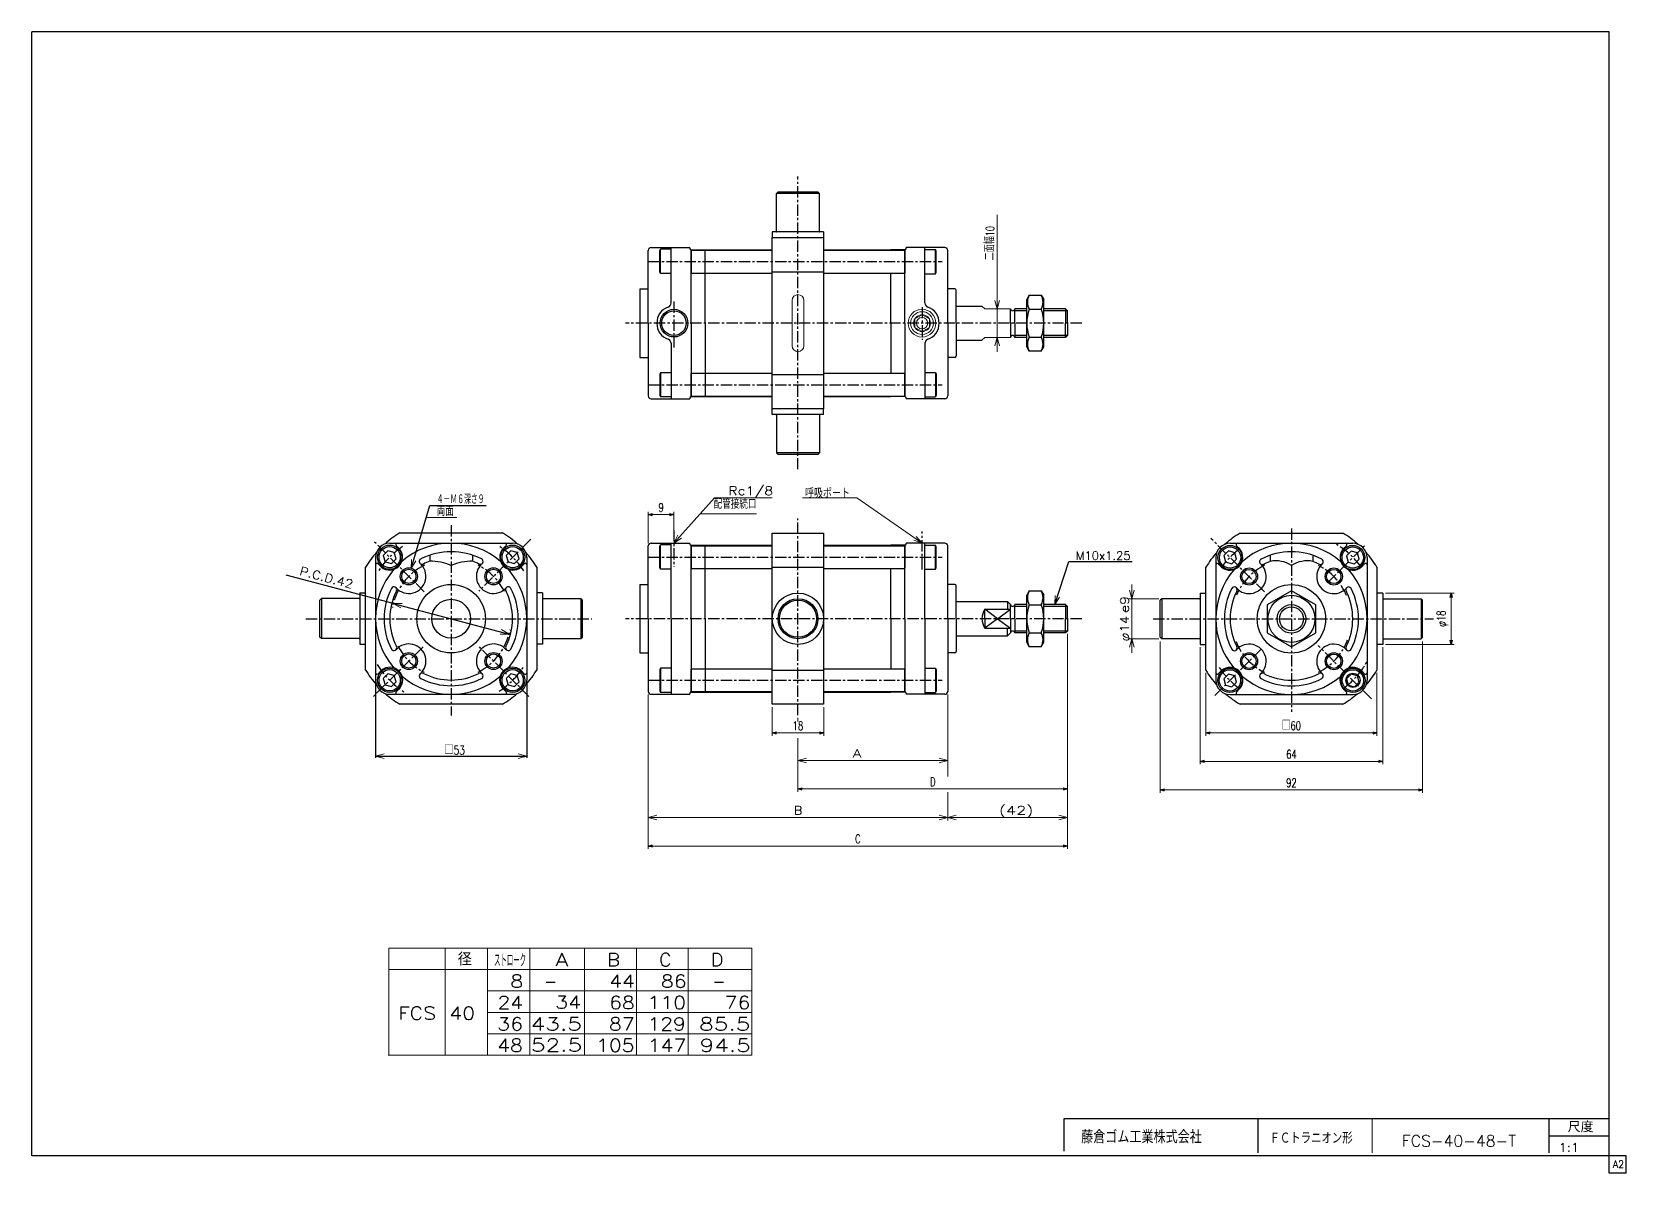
# Model space of a CAD drawing. Header units: millimetres. Extents: x -280 to 280, y -200 to 200.
import ezdxf
from ezdxf.enums import TextEntityAlignment as Align

# ---------------------------------------------------------------- set-up
doc = ezdxf.new("R2010")
doc.units = ezdxf.units.MM
doc.header["$LTSCALE"] = 0.125
doc.linetypes.add('CENTER', pattern=[50.8, 31.75, -6.35, 6.35, -6.35])
for name, color, linetype in [('Layer0001', 7, 'Continuous'), ('Layer0016', 7, 'Continuous'), ('ZUWAKU', 7, 'Continuous')]:
    doc.layers.add(name, color=color, linetype=linetype)
doc.styles.add('dcStyle0', font='txt.shx', dxfattribs={"width": 0.714286, "bigfont": 'bigfont'})
doc.dimstyles.new('DaDimRotatedStyle', dxfattribs={"dimtxt": 3, "dimasz": 1.500001, "dimexe": 1, "dimexo": 0.5, "dimgap": 1, "dimtad": 3, "dimdsep": 46, "dimtxsty": 'dcStyle0', "dimblk1": 'OPEN30', "dimblk2": 'OPEN30', "dimsah": 1, "dimcen": 0.09, "dimclrd": 4, "dimclre": 4, "dimclrt": 4, "dimadec": 0, "dimazin": 2, "dimtfac": 1, "dimtdec": 4, "dimtmove": 0, "dimatfit": 0, "dimfxl": 1, "dimarcsym": 0})

msp = doc.modelspace()

# ---------------------------------------------------------------- texts
at = {"color": 4, "style": 'dcStyle0'}
for s, height, width, p, p2 in [('Rc1/8', 3, 1.05, (-35.328, 37.654), (-19.578, 37.654)), ('呼吸ポート', 3, 0.875, (-8.425, 36.676), (7.325, 36.676)), ('４－Ｍ６深さ９', 3, 0.666667, (-137.572, 34.545), (-120.772, 34.545)), ('配管接続口', 3, 0.833333, (-40.453, 32.898), (-25.453, 32.898)), ('両面', 3, 0.833333, (-137.568, 30.404), (-131.568, 30.404)), ('M10x1.25', 3, 0.8, (86.537, 14.914), (105.737, 14.914)), ('□53', 3, 0.75, (-134.884, -53.27), (-127.684, -53.27)), ('   径', 4.5, 0.952381, (-143.231, -127.277), (-125.231, -127.277)), ('ストローク', 4.5, 0.416667, (-117.453, -127.655), (-106.203, -127.655)), ('FCS-40-48-T', 4, 0.91, (200.891, -190.7), (240.931, -190.7)), ('1:1', 3, 0.8, (255.833, -192.5), (263.033, -192.5))]:
    msp.add_text(s, height=height, dxfattribs=dict(at, width=width)).set_placement(p, p2, align=Align.FIT)
at = {"color": 4, "style": 'dcStyle0', "width": 0.8}
msp.add_text('P.C.D.42', height=3, rotation=-14.80275, dxfattribs=at).set_placement((-185.867, 9.737), (-167.304, 4.832), align=Align.FIT)
at = {"color": 4, "style": 'dcStyle0'}
for s, p, p2 in [('A', (-95.92, -127.469), (-91.42, -127.469)), ('B', (-77.782, -127.469), (-73.282, -127.469)), ('C', (-59.645, -127.469), (-55.145, -127.469)), ('D', (-41.507, -127.469), (-37.007, -127.469)), ('8', (-111.712, -134.969), (-107.212, -134.969)), ('-', (-99.864, -134.969), (-95.364, -134.969)), ('44', (-77.064, -134.969), (-68.064, -134.969)), ('86', (-58.926, -134.969), (-49.926, -134.969)), ('-', (-40.788, -134.969), (-36.288, -134.969)), ('24', (-116.252, -142.469), (-107.252, -142.469)), ('34', (-95.959, -142.36), (-86.959, -142.36)), ('68', (-77.104, -142.469), (-68.104, -142.469)), ('110', (-63.654, -142.469), (-50.154, -142.469)), ('76', (-36.591, -142.469), (-27.591, -142.469)), ('FCS 40', (-151.092, -146.219), (-124.092, -146.219)), ('36', (-116.292, -149.969), (-107.292, -149.969)), ('43.5', (-104.617, -149.978), (-86.617, -149.978)), ('87', (-77.143, -149.969), (-68.143, -149.969)), ('129', (-63.694, -149.969), (-50.194, -149.969)), ('85.5', (-45.557, -149.969), (-27.557, -149.969)), ('48', (-116.332, -157.469), (-107.332, -157.469)), ('52.5', (-104.522, -157.36), (-86.522, -157.36)), ('105', (-81.683, -157.469), (-68.183, -157.469)), ('147', (-63.546, -157.469), (-50.046, -157.469)), ('94.5', (-45.408, -157.469), (-27.408, -157.469))]:
    msp.add_text(s, height=4.5, dxfattribs=at).set_placement(p, p2, align=Align.FIT)
at = {"layer": 'ZUWAKU', "color": 4, "style": 'dcStyle0'}
for s, height, width, p, p2 in [('尺度', 3.8, 0.991667, (259.022, -185.685), (268.066, -185.685)), ('藤倉ゴム工業株式会社', 4.5, 0.783333, (88.42, -189.562), (130.72, -189.562)), ('ＦＣトラニオン形', 4, 0.758333, (154.467, -189.692), (183.587, -189.692))]:
    msp.add_text(s, height=height, dxfattribs=dict(at, width=width)).set_placement(p, p2, align=Align.FIT)
at = {"layer": 'ZUWAKU', "color": 7, "style": 'dcStyle0', "width": 0.8}
msp.add_text('A2', height=2.5, dxfattribs=at).set_placement((274.807, -198.125), (278.807, -198.125), align=Align.FIT)

# ---------------------------------------------------------------- blocks, each defined once
blk = doc.blocks.new('DC_GROUP_Φ40_1')
at = {"color": 4, "linetype": 'Continuous', "lineweight": 18}
for p, q in [((-152.79, -0.32), (-149.68, -0.31)), ((-150.09, -1.86), (-152.79, -0.32)), ((-152.79, -0.32), (-149.89, -1.09))]:
    blk.add_line(p, q, dxfattribs=at)
blk = doc.blocks.new('DC_GROUP_Φ40_2')
at = {"color": 4, "linetype": 'Continuous', "lineweight": 18}
for p, q in [((-112.18, -11.05), (-115.29, -11.06)), ((-112.18, -11.05), (-115.08, -10.28)), ((-114.88, -9.51), (-112.18, -11.05))]:
    blk.add_line(p, q, dxfattribs=at)
blk = doc.blocks.new('DC_GROUP_Φ40_3')
at = {"color": 4, "linetype": 'Continuous', "lineweight": 18}
for p, q in [((-158.98, -53.87), (-155.98, -53.07)), ((-155.98, -54.67), (-158.98, -53.87)), ((-158.98, -53.87), (-155.98, -53.87))]:
    blk.add_line(p, q, dxfattribs=at)
blk = doc.blocks.new('DC_GROUP_Φ40_4')
at = {"color": 4, "linetype": 'Continuous', "lineweight": 18}
for p, q in [((-108.98, -53.07), (-105.98, -53.87)), ((-105.98, -53.87), (-108.98, -54.67)), ((-105.98, -53.87), (-108.98, -53.87))]:
    blk.add_line(p, q, dxfattribs=at)
blk = doc.blocks.new('DC_GROUP_Φ40_5')
at = {"color": 4, "linetype": 'Continuous', "lineweight": 18}
for p, q in [((-146.51, 11.92), (-146.43, 15.03)), ((-146.51, 11.92), (-145.66, 14.8)), ((-144.89, 14.57), (-146.51, 11.92))]:
    blk.add_line(p, q, dxfattribs=at)
blk = doc.blocks.new('DC_GROUP_Φ40_6')
at = {"color": 4, "linetype": 'Continuous', "lineweight": 18}
for p, q in [((79.14, -0.69), (79.32, 2.41)), ((79.14, -0.69), (80.09, 2.16)), ((80.85, 1.91), (79.14, -0.69))]:
    blk.add_line(p, q, dxfattribs=at)
blk = doc.blocks.new('DC_GROUP_Φ40_7')
at = {"color": 4, "linetype": 'Continuous', "lineweight": 18}
for p, q in [((-54.37, 20.81), (-52.97, 23.59)), ((-54.37, 20.81), (-52.37, 23.05)), ((-51.77, 22.51), (-54.37, 20.81))]:
    blk.add_line(p, q, dxfattribs=at)
blk = doc.blocks.new('DC_GROUP_Φ40_8')
at = {"color": 4, "linetype": 'Continuous', "lineweight": 18}
for p, q in [((32.63, 20.81), (30.16, 22.53)), ((30.62, 23.19), (32.63, 20.81)), ((32.63, 20.81), (29.71, 21.87))]:
    blk.add_line(p, q, dxfattribs=at)
blk = doc.blocks.new('DC_GROUP_Φ40_10')
at = {"color": 4, "linetype": 'Continuous', "lineweight": 18}
for p, q in [((58.96, 102.91), (58.15, 105.91)), ((59.76, 105.91), (58.96, 102.91)), ((58.96, 102.91), (58.96, 105.91))]:
    blk.add_line(p, q, dxfattribs=at)
blk = doc.blocks.new('DC_GROUP_Φ40_11')
at = {"color": 4, "linetype": 'Continuous', "lineweight": 18}
for p, q in [((58.15, 89.91), (58.96, 92.91)), ((58.96, 92.91), (59.76, 89.91)), ((58.96, 92.91), (58.96, 89.91))]:
    blk.add_line(p, q, dxfattribs=at)
blk = doc.blocks.new('DC_GROUP_Φ40_9')
at = {"color": 4, "linetype": 'Continuous', "lineweight": 13}
for p, q in [((58.96, 135.91), (58.96, 102.91)), ((58.96, 92.91), (58.96, 102.91)), ((58.96, 87.91), (58.96, 92.91))]:
    blk.add_line(p, q, dxfattribs=at)
at = {"linetype": 'Continuous'}
for name in ['DC_GROUP_Φ40_10', 'DC_GROUP_Φ40_11']:
    blk.add_blockref(name, (0, 0), dxfattribs=at)
at = {"color": 4, "style": 'dcStyle0', "width": 0.714286}
blk.add_text('二面幅10', height=3, rotation=90, dxfattribs=at).set_placement((57.96, 119.91), (57.96, 131.91), align=Align.FIT)
blk = doc.blocks.new('DC_GROUP_Φ40_13')
at = {"color": 4, "linetype": 'Continuous', "lineweight": 18}
for p, q in [((-63.37, -75.36), (-60.37, -74.56)), ((-60.37, -76.17), (-63.37, -75.36)), ((-63.37, -75.36), (-60.37, -75.36))]:
    blk.add_line(p, q, dxfattribs=at)
blk = doc.blocks.new('DC_GROUP_Φ40_14')
at = {"color": 4, "linetype": 'Continuous', "lineweight": 18}
for p, q in [((38.63, -74.56), (41.63, -75.36)), ((41.63, -75.36), (38.63, -76.17)), ((41.63, -75.36), (38.63, -75.36))]:
    blk.add_line(p, q, dxfattribs=at)
blk = doc.blocks.new('DC_GROUP_Φ40_15')
at = {"color": 4, "linetype": 'Continuous', "lineweight": 18}
for p, q in [((41.63, -75.36), (44.63, -74.56)), ((44.63, -76.17), (41.63, -75.36)), ((41.63, -75.36), (44.63, -75.36))]:
    blk.add_line(p, q, dxfattribs=at)
blk = doc.blocks.new('DC_GROUP_Φ40_16')
at = {"color": 4, "linetype": 'Continuous', "lineweight": 18}
for p, q in [((80.63, -74.56), (83.63, -75.36)), ((83.63, -75.36), (80.63, -76.17)), ((83.63, -75.36), (80.63, -75.36))]:
    blk.add_line(p, q, dxfattribs=at)
blk = doc.blocks.new('DC_GROUP_Φ40_12')
at = {"color": 4, "linetype": 'Continuous', "lineweight": 13}
for p, q in [((83.63, -11.01), (83.63, -76.36)), ((-63.37, -32.19), (-63.37, -76.36)), ((41.63, -32.19), (41.63, -60.95)), ((41.63, -66.43), (41.63, -76.36)), ((-63.37, -75.36), (41.63, -75.36)), ((41.63, -75.36), (83.63, -75.36))]:
    blk.add_line(p, q, dxfattribs=at)
at = {"linetype": 'Continuous'}
for name in ['DC_GROUP_Φ40_13', 'DC_GROUP_Φ40_14', 'DC_GROUP_Φ40_15', 'DC_GROUP_Φ40_16']:
    blk.add_blockref(name, (0, 0), dxfattribs=at)
at = {"color": 4, "style": 'dcStyle0'}
for s, p, p2 in [('B', (-12.37, -74.36), (-9.37, -74.36)), ('(42)', (59.63, -74.36), (71.63, -74.36))]:
    blk.add_text(s, height=3, dxfattribs=at).set_placement(p, p2, align=Align.FIT)
blk = doc.blocks.new('DC_GROUP_Φ40_18')
at = {"color": 4, "linetype": 'Continuous', "lineweight": 18}
for p, q in [((-10.87, -55.36), (-7.87, -54.56)), ((-7.87, -56.17), (-10.87, -55.36)), ((-10.87, -55.36), (-7.87, -55.36))]:
    blk.add_line(p, q, dxfattribs=at)
blk = doc.blocks.new('DC_GROUP_Φ40_19')
at = {"color": 4, "linetype": 'Continuous', "lineweight": 18}
for p, q in [((38.63, -54.56), (41.63, -55.36)), ((41.63, -55.36), (38.63, -56.17)), ((41.63, -55.36), (38.63, -55.36))]:
    blk.add_line(p, q, dxfattribs=at)
blk = doc.blocks.new('DC_GROUP_Φ40_17')
at = {"color": 4, "linetype": 'Continuous', "lineweight": 13}
for p, q in [((41.63, -32.19), (41.63, -56.36)), ((-10.87, -40.46), (-10.87, -41.66)), ((-10.87, -47.54), (-10.87, -56.36)), ((-10.87, -55.36), (41.63, -55.36))]:
    blk.add_line(p, q, dxfattribs=at)
at = {"linetype": 'Continuous'}
for name in ['DC_GROUP_Φ40_18', 'DC_GROUP_Φ40_19']:
    blk.add_blockref(name, (0, 0), dxfattribs=at)
at = {"color": 4, "style": 'dcStyle0'}
blk.add_text('A', height=3, dxfattribs=at).set_placement((8.36, -54.36), (11.36, -54.36), align=Align.FIT)
blk = doc.blocks.new('DC_GROUP_Φ40_21')
at = {"color": 4, "linetype": 'Continuous', "lineweight": 18}
for p, q in [((106.15, 1.31), (105.34, 4.31)), ((106.95, 4.31), (106.15, 1.31)), ((106.15, 1.31), (106.15, 4.31))]:
    blk.add_line(p, q, dxfattribs=at)
blk = doc.blocks.new('DC_GROUP_Φ40_22')
at = {"color": 4, "linetype": 'Continuous', "lineweight": 18}
for p, q in [((105.34, -15.69), (106.15, -12.69)), ((106.15, -12.69), (106.95, -15.69)), ((106.15, -12.69), (106.15, -15.69))]:
    blk.add_line(p, q, dxfattribs=at)
blk = doc.blocks.new('DC_GROUP_Φ40_20')
at = {"color": 4, "linetype": 'Continuous', "lineweight": 13}
for p, q in [((106.15, 6.31), (106.15, 1.31)), ((115.65, 1.31), (105.15, 1.31)), ((106.15, -12.69), (106.15, 1.31)), ((115.65, -12.69), (105.15, -12.69)), ((106.15, -17.69), (106.15, -12.69))]:
    blk.add_line(p, q, dxfattribs=at)
at = {"linetype": 'Continuous'}
for name in ['DC_GROUP_Φ40_21', 'DC_GROUP_Φ40_22']:
    blk.add_blockref(name, (0, 0), dxfattribs=at)
at = {"color": 4, "style": 'dcStyle0'}
blk.add_text('e9', height=3, rotation=90, dxfattribs=at).set_placement((105.15, -3.69), (105.15, 2.31), align=Align.FIT)
at = {"color": 4, "style": 'dcStyle0', "width": 0.9375}
blk.add_text('φ14', height=3, rotation=90, dxfattribs=at).set_placement((105.15, -13.69), (105.15, -4.69), align=Align.FIT)
blk = doc.blocks.new('_OPEN30')
at = {"color": 0, "linetype": 'ByBlock', "lineweight": -2}
for p, q in [((-1, 0.267949), (0, 0)), ((0, 0), (-1, -0.267949)), ((0, 0), (-1, 0))]:
    blk.add_line(p, q, dxfattribs=at)
blk = doc.blocks.new('*D23')
at = {"color": 4, "linetype": 'Continuous', "lineweight": 13}
for p, q in [((-19.87, -36.69), (-19.87, -46.69)), ((-1.87, -36.69), (-1.87, -46.69)), ((-19.87, -45.69), (-1.87, -45.69))]:
    blk.add_line(p, q, dxfattribs=at)
at = {"color": 4, "xscale": 1.500001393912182, "yscale": 1.499994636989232}
for p, rotation in [((-19.87, -45.69), 180), ((-1.87, -45.69), 360)]:
    blk.add_blockref('_OPEN30', p, dxfattribs=dict(at, rotation=rotation))
at = {"color": 4, "insert": (-10.87, -44.69), "char_height": 3, "width": 9.375, "attachment_point": 8, "style": 'dcStyle0'}
blk.add_mtext('\\T1.00;18', dxfattribs=at)
blk = doc.blocks.new('*D24')
at = {"color": 4, "linetype": 'Continuous', "lineweight": 13}
for p, q in [((83.63, -11.01), (83.63, -66.36)), ((-10.87, -49.11), (-10.87, -66.36)), ((-10.87, -65.36), (83.63, -65.36))]:
    blk.add_line(p, q, dxfattribs=at)
at = {"color": 4, "xscale": 1.500001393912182, "yscale": 1.499994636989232}
for p, rotation in [((-10.87, -65.36), 180), ((83.63, -65.36), 360)]:
    blk.add_blockref('_OPEN30', p, dxfattribs=dict(at, rotation=rotation))
at = {"color": 4, "insert": (36.38, -64.36), "char_height": 3, "width": 6.5625, "attachment_point": 8, "style": 'dcStyle0'}
blk.add_mtext('\\T1.00;D', dxfattribs=at)
blk = doc.blocks.new('*D25')
at = {"color": 4, "linetype": 'Continuous', "lineweight": 13}
for p, q in [((83.63, -11.01), (83.63, -86.36)), ((-63.37, -32.19), (-63.37, -86.36)), ((-63.37, -85.36), (83.63, -85.36))]:
    blk.add_line(p, q, dxfattribs=at)
at = {"color": 4, "xscale": 1.500001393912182, "yscale": 1.499994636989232}
for p, rotation in [((-63.37, -85.36), 180), ((83.63, -85.36), 360)]:
    blk.add_blockref('_OPEN30', p, dxfattribs=dict(at, rotation=rotation))
at = {"color": 4, "insert": (10.13, -84.36), "char_height": 3, "width": 6.5625, "attachment_point": 8, "style": 'dcStyle0'}
blk.add_mtext('\\T1.00;C', dxfattribs=at)
blk = doc.blocks.new('*D26')
at = {"color": 4, "linetype": 'Continuous', "lineweight": 13}
for p, q in [((132.15, -24.71), (132.15, -46.69)), ((192.15, -24.71), (192.15, -46.69)), ((132.15, -45.69), (192.15, -45.69))]:
    blk.add_line(p, q, dxfattribs=at)
at = {"color": 4, "xscale": 1.500001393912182, "yscale": 1.499994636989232}
for p, rotation in [((132.15, -45.69), 180), ((192.15, -45.69), 360)]:
    blk.add_blockref('_OPEN30', p, dxfattribs=dict(at, rotation=rotation))
at = {"color": 4, "insert": (162.15, -44.69), "char_height": 3, "width": 12.1875, "attachment_point": 8, "style": 'dcStyle0'}
blk.add_mtext('\\T1.00;□60', dxfattribs=at)
blk = doc.blocks.new('*D27')
at = {"color": 4, "linetype": 'Continuous', "lineweight": 13}
for p, q in [((130.15, -15.69), (130.15, -56.69)), ((194.15, -15.69), (194.15, -56.69)), ((130.15, -55.69), (194.15, -55.69))]:
    blk.add_line(p, q, dxfattribs=at)
at = {"color": 4, "xscale": 1.500001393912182, "yscale": 1.499994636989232}
for p, rotation in [((130.15, -55.69), 180), ((194.15, -55.69), 360)]:
    blk.add_blockref('_OPEN30', p, dxfattribs=dict(at, rotation=rotation))
at = {"color": 4, "insert": (162.15, -54.69), "char_height": 3, "width": 9.375, "attachment_point": 8, "style": 'dcStyle0'}
blk.add_mtext('\\T1.00;64', dxfattribs=at)
blk = doc.blocks.new('*D28')
at = {"color": 4, "linetype": 'Continuous', "lineweight": 13}
for p, q in [((116.15, -13.69), (116.15, -66.69)), ((208.15, -13.69), (208.15, -66.69)), ((116.15, -65.69), (208.15, -65.69))]:
    blk.add_line(p, q, dxfattribs=at)
at = {"color": 4, "xscale": 1.500001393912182, "yscale": 1.499994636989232}
for p, rotation in [((116.15, -65.69), 180), ((208.15, -65.69), 360)]:
    blk.add_blockref('_OPEN30', p, dxfattribs=dict(at, rotation=rotation))
at = {"color": 4, "insert": (162.15, -64.69), "char_height": 3, "width": 9.375, "attachment_point": 8, "style": 'dcStyle0'}
blk.add_mtext('\\T1.00;92', dxfattribs=at)
blk = doc.blocks.new('*D29')
at = {"color": 4, "linetype": 'Continuous', "lineweight": 13}
for p, q in [((195.15, 3.31), (219.15, 3.31)), ((218.15, -14.69), (218.15, 3.31)), ((195.15, -14.69), (219.15, -14.69))]:
    blk.add_line(p, q, dxfattribs=at)
at = {"color": 4, "xscale": 1.500001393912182, "yscale": 1.499994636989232}
for p, rotation in [((218.15, 3.31), 90), ((218.15, -14.69), 270)]:
    blk.add_blockref('_OPEN30', p, dxfattribs=dict(at, rotation=rotation))
at = {"color": 4, "insert": (217.15, -5.69), "char_height": 3, "width": 12.1875, "attachment_point": 8, "rotation": 90, "style": 'dcStyle0'}
blk.add_mtext('\\T1.00;φ18', dxfattribs=at)
blk = doc.blocks.new('*D30')
at = {"color": 4, "linetype": 'Continuous', "lineweight": 13}
for p, q in [((-63.37, 20.81), (-63.37, 31.81)), ((-63.37, 30.81), (-54.37, 30.81)), ((-54.37, 23.21), (-54.37, 31.81))]:
    blk.add_line(p, q, dxfattribs=at)
at = {"color": 4, "xscale": 1.500001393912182, "yscale": 1.499994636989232}
for p, rotation in [((-63.37, 30.81), 180), ((-54.37, 30.81), 360)]:
    blk.add_blockref('_OPEN30', p, dxfattribs=dict(at, rotation=rotation))
at = {"color": 4, "insert": (-58.87, 31.81), "char_height": 3, "width": 6.5625, "attachment_point": 8, "style": 'dcStyle0'}
blk.add_mtext('\\T1.00;9', dxfattribs=at)

# ---------------------------------------------------------------- dimensions: what is measured, and where the dimension line sits
at = {"linetype": 'Continuous', "lineweight": 13}
for base, p1, p2, picture, middle in [((-54.371, 30.814), (-63.371, 20.314), (-54.371, 22.71), '*D30', (-58.871, 30.814)), ((208.148, -65.686), (116.148, -13.186), (208.148, -13.186), '*D28', (162.148, -65.686)), ((194.148, -55.686), (130.148, -15.186), (194.148, -15.186), '*D27', (162.148, -55.686)), ((-1.871, -45.686), (-19.871, -36.186), (-1.871, -36.186), '*D23', (-10.871, -45.686))]:
    dim = msp.add_linear_dim(base=base, p1=p1, p2=p2, dimstyle='DaDimRotatedStyle', override={"dimtxt": 3, "dimasz": 1.500001, "dimexe": 1, "dimexo": 0.5, "dimgap": 1, "dimtad": 3, "dimtih": 0, "dimtoh": 0, "dimdec": 2, "dimzin": 8, "dimtxsty": 'dcStyle0', "dimblk1": 'OPEN30', "dimblk2": 'OPEN30', "dimsah": 1, "dimclrd": 4, "dimclre": 4, "dimclrt": 4, "dimazin": 2, "dimtofl": 1, "dimatfit": 0, "dimtolj": 0, "dimtzin": 8}, dxfattribs=at)
    dim.commit()
    dim.dimension.update_dxf_attribs({"geometry": picture, "text_midpoint": middle})
dim = msp.add_linear_dim(base=(218.148, 3.314), p1=(194.648, -14.686), p2=(194.648, 3.314), angle=90, text='φ<>', dimstyle='DaDimRotatedStyle', override={"dimtxt": 3, "dimasz": 1.500001, "dimexe": 1, "dimexo": 0.5, "dimgap": 1, "dimtad": 3, "dimtih": 0, "dimtoh": 0, "dimdec": 2, "dimzin": 8, "dimtxsty": 'dcStyle0', "dimblk1": 'OPEN30', "dimblk2": 'OPEN30', "dimsah": 1, "dimclrd": 4, "dimclre": 4, "dimclrt": 4, "dimazin": 2, "dimtofl": 1, "dimatfit": 0, "dimtolj": 0, "dimtzin": 8}, dxfattribs=at)
dim.commit()
dim.dimension.update_dxf_attribs({"geometry": '*D29', "text_midpoint": (218.148, -5.686)})
for base, p1, p2, text, picture, middle in [((83.629, -85.363), (-63.371, -31.686), (83.629, -10.511), 'C', '*D25', (10.129, -85.363)), ((83.629, -65.363), (-10.871, -48.608), (83.629, -10.511), 'D', '*D24', (36.379, -65.363)), ((192.148, -45.686), (132.148, -24.213), (192.148, -24.213), '□<>', '*D26', (162.148, -45.686))]:
    dim = msp.add_linear_dim(base=base, p1=p1, p2=p2, text=text, dimstyle='DaDimRotatedStyle', override={"dimtxt": 3, "dimasz": 1.500001, "dimexe": 1, "dimexo": 0.5, "dimgap": 1, "dimtad": 3, "dimtih": 0, "dimtoh": 0, "dimdec": 2, "dimzin": 8, "dimtxsty": 'dcStyle0', "dimblk1": 'OPEN30', "dimblk2": 'OPEN30', "dimsah": 1, "dimclrd": 4, "dimclre": 4, "dimclrt": 4, "dimazin": 2, "dimtofl": 1, "dimatfit": 0, "dimtolj": 0, "dimtzin": 8}, dxfattribs=at)
    dim.commit()
    dim.dimension.update_dxf_attribs({"geometry": picture, "text_midpoint": middle})

# ---------------------------------------------------------------- linework, layer by layer
at = {"color": 4, "linetype": 'CENTER', "lineweight": 25}
for p, q in [((-10.871, 46.676), (-10.871, 149.342)), ((-63.371, 119.481), (39.629, 119.481)), ((88.629, 97.915), (-71.371, 97.915)), ((-63.371, 76.348), (39.629, 76.348)), ((-10.871, -39.462), (-10.871, 29.492)), ((-54.371, 25.355), (-54.371, 12.481)), ((32.629, 11.517), (32.629, 24.89)), ((162.148, 25.978), (162.148, -38.361)), ((174.876, 6.992), (188.297, 20.412)), ((-63.371, 15.881), (39.629, 15.881)), ((-183.462, -5.686), (-83.167, -5.686)), ((88.629, -5.686), (-71.371, -5.686)), ((113.719, -5.686), (212, -5.686)), ((-63.371, -27.252), (39.629, -27.252))]:
    msp.add_line(p, q, dxfattribs=at)
at = {"color": 4, "linetype": 'Continuous', "lineweight": 25}
for p, q in [((-18.371, 143.415), (-17.871, 143.915)), ((-18.371, 130.115), (-18.371, 143.415)), ((-3.371, 143.415), (-18.371, 143.415)), ((-17.871, 143.915), (-3.871, 143.915)), ((-3.371, 143.415), (-3.871, 143.915)), ((-3.371, 130.115), (-3.371, 143.415)), ((-1.871, 129.915), (-19.871, 129.915)), ((-19.871, 129.915), (-19.871, 127.915)), ((-1.871, 129.915), (-1.871, 127.915)), ((-59.371, 123.279), (-59.071, 123.798)), ((-59.371, 115.818), (-59.371, 123.279)), ((-59.071, 115.298), (-59.071, 123.798)), ((-55.371, 123.798), (-59.071, 123.798)), ((-55.371, 104.986), (-55.371, 124.415)), ((-48.371, 97.915), (-48.371, 123.667)), ((-48.271, 123.481), (-48.371, 123.381)), ((-48.371, 123.381), (-48.371, 115.581)), ((-48.271, 123.481), (-19.871, 123.481)), ((-43.371, 123.481), (-43.371, 123.665)), ((-43.371, 123.665), (-19.871, 123.665)), ((-19.871, 127.915), (-1.871, 127.915)), ((-19.871, 67.915), (-19.871, 127.915)), ((-1.871, 127.915), (-1.871, 67.915)), ((-1.871, 123.665), (21.629, 123.665)), ((-1.871, 123.481), (26.529, 123.481)), ((21.629, 123.481), (21.629, 123.665)), ((26.629, 123.381), (26.529, 123.481)), ((26.629, 123.667), (26.629, 115.581)), ((26.629, 97.915), (26.629, 123.481)), ((33.629, 104.986), (33.629, 124.415)), ((33.629, 123.731), (37.329, 123.731)), ((37.329, 115.231), (37.329, 123.731)), ((37.629, 123.212), (37.329, 123.731)), ((37.629, 115.751), (37.629, 123.212)), ((-59.071, 115.298), (-59.371, 115.818)), ((-55.371, 115.298), (-59.071, 115.298)), ((-48.271, 115.481), (-48.371, 115.581)), ((-48.271, 115.481), (-19.871, 115.481)), ((-43.371, 97.915), (-43.371, 115.481)), ((-19.871, 115.942), (-1.871, 115.942)), ((-1.871, 115.481), (26.529, 115.481)), ((21.629, 97.915), (21.629, 115.481)), ((26.529, 115.481), (26.629, 115.581)), ((33.629, 115.231), (37.329, 115.231)), ((37.329, 115.231), (37.629, 115.751)), ((70.224, 107.73), (69.321, 106.165)), ((70.224, 107.725), (74.417, 107.725)), ((74.417, 107.73), (75.321, 106.165)), ((44.629, 103.915), (53.629, 103.915)), ((63.629, 97.915), (63.629, 102.915)), ((69.321, 102.915), (65.129, 102.915)), ((65.129, 97.915), (65.129, 102.915)), ((69.321, 102.24), (65.129, 102.24)), ((69.321, 89.665), (69.321, 106.165)), ((70.224, 102.822), (74.417, 102.822)), ((75.321, 89.665), (75.321, 106.165)), ((82.954, 102.915), (75.321, 102.915)), ((83.629, 102.24), (75.321, 102.24)), ((83.629, 102.24), (82.954, 102.915)), ((82.954, 102.915), (82.954, 97.915)), ((83.629, 97.915), (83.629, 102.24)), ((-48.371, 97.915), (-48.371, 72.162)), ((-43.371, 97.915), (-43.371, 80.348)), ((21.629, 97.915), (21.629, 80.348)), ((26.629, 97.915), (26.629, 72.348)), ((63.629, 97.915), (63.629, 92.915)), ((65.129, 97.915), (65.129, 92.915)), ((82.954, 92.915), (82.954, 97.915)), ((83.629, 97.915), (83.629, 93.59)), ((-55.371, 90.844), (-55.371, 71.415)), ((33.629, 90.844), (33.629, 71.415)), ((44.629, 91.915), (53.629, 91.915)), ((69.321, 93.59), (65.129, 93.59)), ((69.321, 92.915), (65.129, 92.915)), ((70.224, 88.1), (69.321, 89.665)), ((70.172, 93.007), (74.417, 93.007)), ((74.417, 88.1), (75.321, 89.665)), ((83.629, 93.59), (75.321, 93.59)), ((82.954, 92.915), (75.321, 92.915)), ((83.629, 93.59), (82.954, 92.915)), ((74.417, 88.1), (70.224, 88.1)), ((-59.071, 80.531), (-59.371, 80.012)), ((-59.371, 80.012), (-59.371, 72.551)), ((-59.071, 80.531), (-59.071, 72.031)), ((-55.371, 80.531), (-59.071, 80.531)), ((-48.271, 80.348), (-48.371, 80.248)), ((-48.371, 72.448), (-48.371, 80.248)), ((-48.271, 80.348), (-19.871, 80.348)), ((-19.871, 79.887), (-1.871, 79.887)), ((-1.871, 80.348), (26.529, 80.348)), ((26.529, 80.348), (26.629, 80.248)), ((26.629, 72.162), (26.629, 80.248)), ((33.629, 80.598), (37.329, 80.598)), ((37.329, 80.598), (37.329, 72.098)), ((37.329, 80.598), (37.629, 80.078)), ((37.629, 80.078), (37.629, 72.618)), ((-59.371, 72.551), (-59.071, 72.031)), ((-55.371, 72.031), (-59.071, 72.031)), ((-48.271, 72.348), (-48.371, 72.448)), ((-48.271, 72.348), (-19.871, 72.348)), ((-43.371, 72.348), (-43.371, 72.165)), ((-43.371, 72.165), (-19.871, 72.165)), ((-1.871, 67.915), (-19.871, 67.915)), ((-19.871, 65.915), (-19.871, 67.915)), ((-1.871, 72.348), (26.529, 72.348)), ((-1.871, 72.165), (21.629, 72.165)), ((-1.871, 65.915), (-1.871, 67.915)), ((21.629, 72.348), (21.629, 72.165)), ((26.629, 72.448), (26.529, 72.348)), ((33.629, 72.098), (37.329, 72.098)), ((37.629, 72.618), (37.329, 72.098)), ((-1.871, 65.915), (-19.871, 65.915)), ((-18.371, 65.715), (-18.371, 52.415)), ((-3.371, 65.915), (-3.371, 52.415)), ((-18.371, 52.415), (-17.871, 51.915)), ((-3.371, 52.415), (-18.371, 52.415)), ((-3.871, 51.915), (-17.871, 51.915)), ((-3.371, 52.415), (-3.871, 51.915)), ((-146.514, 11.92), (-139.972, 33.945)), ((-139.972, 33.945), (-120.172, 33.945)), ((-150.511, 24.365), (-114.456, 24.365)), ((-19.871, 24.314), (-1.871, 24.314)), ((-19.871, -35.686), (-19.871, 24.314)), ((-1.871, 24.314), (-1.871, -35.686)), ((144.121, 24.314), (180.176, 24.314)), ((-154.648, 18.112), (-156.281, 16.479)), ((-152.417, 17.514), (-154.648, 18.112)), ((-151.82, 15.283), (-152.417, 17.514)), ((-111.515, 18.112), (-113.148, 16.479)), ((-109.284, 17.514), (-111.515, 18.112)), ((-108.686, 15.283), (-109.284, 17.514)), ((-59.371, 19.678), (-59.071, 20.198)), ((-59.371, 12.217), (-59.371, 19.678)), ((-59.071, 11.698), (-59.071, 20.198)), ((-55.371, 20.198), (-59.071, 20.198)), ((-55.371, -5.686), (-55.371, 20.814)), ((-48.371, -5.686), (-48.371, 20.067)), ((-48.271, 19.881), (-48.371, 19.781)), ((-48.371, 19.781), (-48.371, 11.981)), ((-48.271, 19.881), (-19.798, 19.881)), ((-43.371, 19.881), (-43.371, 20.064)), ((-43.371, 20.064), (-19.871, 20.064)), ((-1.871, 20.064), (21.629, 20.064)), ((-1.871, 19.881), (26.529, 19.881)), ((21.629, 19.881), (21.629, 20.064)), ((26.629, 19.781), (26.529, 19.881)), ((26.629, 20.067), (26.629, 11.981)), ((26.629, -5.686), (26.629, 19.881)), ((33.629, -5.686), (33.629, 20.814)), ((33.629, 20.131), (37.329, 20.131)), ((37.329, 11.631), (37.329, 20.131)), ((37.629, 19.612), (37.329, 20.131)), ((37.629, 12.151), (37.629, 19.612)), ((140.078, 18.061), (138.445, 16.428)), ((142.309, 17.463), (140.078, 18.061)), ((142.907, 15.233), (142.309, 17.463)), ((183.051, 17.994), (181.418, 16.361)), ((185.281, 17.397), (183.051, 17.994)), ((185.879, 15.166), (185.281, 17.397)), ((-162.484, -23.663), (-162.484, 12.393)), ((-156.281, 16.479), (-155.683, 14.248)), ((-155.683, 14.248), (-153.453, 13.65)), ((-153.453, 13.65), (-151.82, 15.283)), ((-113.148, 16.479), (-112.55, 14.248)), ((-112.55, 14.248), (-110.319, 13.65)), ((-110.319, 13.65), (-108.686, 15.283)), ((-102.484, 12.393), (-102.484, -23.663)), ((-59.071, 11.698), (-59.371, 12.217)), ((-55.371, 11.698), (-59.071, 11.698)), ((-48.271, 11.881), (-48.371, 11.981)), ((-48.271, 11.881), (-19.871, 11.881)), ((-43.371, -5.686), (-43.371, 11.881)), ((-19.871, 12.342), (-1.871, 12.342)), ((-1.871, 11.881), (26.529, 11.881)), ((21.629, -5.686), (21.629, 11.881)), ((26.529, 11.881), (26.629, 11.981)), ((33.629, 11.631), (37.329, 11.631)), ((37.329, 11.631), (37.629, 12.151)), ((79.137, -0.686), (84.137, 14.314)), ((84.137, 14.314), (106.337, 14.314)), ((132.148, -23.713), (132.148, 12.342)), ((138.445, 16.428), (139.043, 14.197)), ((139.043, 14.197), (141.274, 13.6)), ((141.274, 13.6), (142.907, 15.233)), ((181.418, 16.361), (182.015, 14.131)), ((182.015, 14.131), (184.246, 13.533)), ((184.246, 13.533), (185.879, 15.166)), ((192.148, 12.342), (192.148, -23.713)), ((-152.787, -0.32), (-190.33, 9.601)), ((-177.984, 1.365), (-178.484, 0.865)), ((-178.484, -12.135), (-178.484, 0.865)), ((-177.984, 1.365), (-177.984, -12.635)), ((-164.684, 1.365), (-177.984, 1.365)), ((-164.484, 3.365), (-164.484, -14.635)), ((-164.484, 3.365), (-162.484, 3.365)), ((-164.484, 3.365), (-164.484, -14.635)), ((-100.484, 3.365), (-102.484, 3.365)), ((-100.484, 3.365), (-100.484, -14.635)), ((-100.484, 3.365), (-100.484, -14.635)), ((-100.284, 1.365), (-86.984, 1.365)), ((-86.984, 1.365), (-86.484, 0.865)), ((-86.984, 1.365), (-86.984, -12.635)), ((-86.484, -12.135), (-86.484, 0.865)), ((44.629, 0.314), (62.629, 0.314)), ((62.629, 0.314), (63.629, -0.686)), ((62.629, 0.314), (62.629, -2.371)), ((70.224, 4.129), (69.321, 2.564)), ((69.321, -13.936), (69.321, 2.564)), ((70.224, 4.124), (74.417, 4.124)), ((74.417, 4.129), (75.321, 2.564)), ((75.321, -13.936), (75.321, 2.564)), ((116.648, 1.314), (116.148, 0.814)), ((116.148, -12.186), (116.148, 0.814)), ((129.948, 1.314), (116.648, 1.314)), ((116.648, 1.314), (116.648, -12.686)), ((130.148, 3.314), (130.148, -14.686)), ((130.148, 3.314), (132.148, 3.314)), ((162.148, 4.079), (153.648, -0.829)), ((170.648, -0.829), (162.148, 4.079)), ((194.148, 3.314), (192.148, 3.314)), ((194.148, 3.314), (194.148, -14.686)), ((194.348, 1.314), (207.648, 1.314)), ((207.648, 1.314), (208.148, 0.814)), ((207.648, 1.314), (207.648, -12.686)), ((208.148, -12.186), (208.148, 0.814)), ((-152.787, -0.32), (-112.181, -11.051)), ((54.629, -5.686), (54.629, -2.371)), ((54.629, -2.371), (63.629, -2.371)), ((59.129, -5.686), (54.629, -2.371)), ((59.129, -5.686), (63.629, -2.371)), ((63.629, -5.686), (63.629, -0.686)), ((69.321, -0.686), (65.129, -0.686)), ((65.129, -5.686), (65.129, -0.686)), ((69.321, -1.361), (65.129, -1.361)), ((70.224, -0.778), (74.417, -0.778)), ((82.954, -0.686), (75.321, -0.686)), ((83.629, -1.361), (75.321, -1.361)), ((83.629, -1.361), (82.954, -0.686)), ((82.954, -0.686), (82.954, -5.686)), ((83.629, -5.686), (83.629, -1.361)), ((153.648, -0.829), (153.648, -10.644)), ((170.648, -10.644), (170.648, -0.829)), ((-55.371, -5.686), (-55.371, -32.186)), ((-48.371, -5.686), (-48.371, -31.438)), ((-43.371, -5.686), (-43.371, -23.252)), ((21.629, -5.686), (21.629, -23.252)), ((26.629, -5.686), (26.629, -31.252)), ((33.629, -5.686), (33.629, -32.186)), ((54.629, -5.686), (54.629, -9.001)), ((59.129, -5.686), (54.629, -9.001)), ((54.629, -9.001), (63.629, -9.001)), ((59.129, -5.686), (63.629, -9.001)), ((62.629, -11.686), (62.629, -9.001)), ((62.629, -11.686), (63.629, -10.686)), ((63.629, -5.686), (63.629, -10.686)), ((65.129, -5.686), (65.129, -10.686)), ((69.321, -10.011), (65.129, -10.011)), ((69.321, -10.686), (65.129, -10.686)), ((70.172, -10.593), (74.417, -10.593)), ((83.629, -10.011), (75.321, -10.011)), ((82.954, -10.686), (75.321, -10.686)), ((82.954, -10.686), (82.954, -5.686)), ((83.629, -10.011), (82.954, -10.686)), ((83.629, -5.686), (83.629, -10.011)), ((153.648, -10.644), (162.148, -15.551)), ((162.148, -15.551), (170.648, -10.644)), ((-177.984, -12.635), (-178.484, -12.135)), ((-164.684, -12.635), (-177.984, -12.635)), ((-164.484, -14.635), (-162.484, -14.635)), ((-100.484, -14.635), (-102.484, -14.635)), ((-100.284, -12.635), (-86.984, -12.635)), ((-86.984, -12.635), (-86.484, -12.135)), ((44.629, -11.686), (62.629, -11.686)), ((70.224, -15.501), (69.321, -13.936)), ((74.417, -15.501), (70.224, -15.501)), ((74.417, -15.501), (75.321, -13.936)), ((116.648, -12.686), (116.148, -12.186)), ((129.948, -12.686), (116.648, -12.686)), ((130.148, -14.686), (132.148, -14.686)), ((194.148, -14.686), (192.148, -14.686)), ((194.348, -12.686), (207.648, -12.686)), ((207.648, -12.686), (208.148, -12.186)), ((-158.984, -27.786), (-158.984, -54.47)), ((-154.648, -25.022), (-156.281, -26.655)), ((-156.281, -26.655), (-155.683, -28.885)), ((-152.417, -25.619), (-154.648, -25.022)), ((-153.453, -29.483), (-151.82, -27.85)), ((-151.82, -27.85), (-152.417, -25.619)), ((-111.515, -25.022), (-113.148, -26.655)), ((-113.148, -26.655), (-112.55, -28.885)), ((-109.284, -25.619), (-111.515, -25.022)), ((-110.319, -29.483), (-108.686, -27.85)), ((-108.686, -27.85), (-109.284, -25.619)), ((-105.984, -27.786), (-105.984, -54.47)), ((-59.071, -23.069), (-59.371, -23.589)), ((-59.371, -23.589), (-59.371, -31.05)), ((-59.071, -23.069), (-59.071, -31.569)), ((-55.371, -23.069), (-59.071, -23.069)), ((-48.271, -23.252), (-48.371, -23.352)), ((-48.371, -31.152), (-48.371, -23.352)), ((-48.271, -23.252), (-19.871, -23.252)), ((-19.871, -23.713), (-1.871, -23.713)), ((-1.871, -23.252), (26.529, -23.252)), ((26.529, -23.252), (26.629, -23.352)), ((26.629, -31.438), (26.629, -23.352)), ((33.629, -23.002), (37.329, -23.002)), ((37.329, -23.002), (37.329, -31.502)), ((37.329, -23.002), (37.629, -23.522)), ((37.629, -23.522), (37.629, -30.983)), ((140.051, -25.1), (138.418, -26.733)), ((138.418, -26.733), (139.015, -28.964)), ((142.281, -25.698), (140.051, -25.1)), ((141.246, -29.562), (142.879, -27.929)), ((142.879, -27.929), (142.281, -25.698)), ((183.117, -25.072), (181.484, -26.705)), ((181.484, -26.705), (182.082, -28.936)), ((185.348, -25.67), (183.117, -25.072)), ((184.313, -29.534), (185.946, -27.901)), ((185.946, -27.901), (185.348, -25.67)), ((-155.683, -28.885), (-153.453, -29.483)), ((-112.55, -28.885), (-110.319, -29.483)), ((-59.371, -31.05), (-59.071, -31.569)), ((-55.371, -31.569), (-59.071, -31.569)), ((-48.271, -31.252), (-48.371, -31.152)), ((-48.271, -31.252), (-19.871, -31.252)), ((-43.371, -31.252), (-43.371, -31.436)), ((-43.371, -31.436), (-19.871, -31.436)), ((-1.871, -31.252), (26.529, -31.252)), ((-1.871, -31.436), (21.629, -31.436)), ((21.629, -31.252), (21.629, -31.436)), ((26.629, -31.152), (26.529, -31.252)), ((33.629, -31.502), (37.329, -31.502)), ((37.629, -30.983), (37.329, -31.502)), ((139.015, -28.964), (141.246, -29.562)), ((182.082, -28.936), (184.313, -29.534)), ((-114.456, -35.635), (-150.511, -35.635)), ((-1.871, -35.686), (-19.871, -35.686)), ((180.176, -35.686), (144.121, -35.686)), ((-158.984, -53.87), (-105.984, -53.87))]:
    msp.add_line(p, q, dxfattribs=at)
at = {"color": 4, "linetype": 'Continuous', "lineweight": 13}
for p, q in [((-12.921, 89.965), (-12.921, 105.865)), ((-8.821, 89.965), (-8.821, 105.865)), ((54.629, 102.915), (53.629, 103.915)), ((54.629, 102.915), (63.629, 102.915)), ((53.629, 91.915), (54.629, 92.915)), ((63.629, 92.915), (54.629, 92.915)), ((-54.371, 20.814), (-40.128, 36.731)), ((-40.128, 36.731), (-19.922, 36.731)), ((9.795, 36.676), (-9.292, 36.676)), ((32.629, 20.814), (9.795, 36.676)), ((-130.496, 29.774), (-141.211, 29.774)), ((-25.4, 31.095), (-45.172, 31.095)), ((-154.366, -121.153), (-27.078, -121.153)), ((-154.366, -121.153), (-154.366, -158.653)), ((-134.551, -121.153), (-134.551, -158.653)), ((-119.703, -121.153), (-119.703, -158.653)), ((-104.854, -121.153), (-104.854, -158.653)), ((-85.687, -121.153), (-85.687, -158.653)), ((-67.55, -121.153), (-67.55, -158.653)), ((-49.412, -121.153), (-49.412, -158.653)), ((-27.078, -121.153), (-27.078, -158.653)), ((-154.366, -128.653), (-27.078, -128.653)), ((-119.703, -136.153), (-27.078, -136.153)), ((-119.667, -143.653), (-27.078, -143.653)), ((-119.703, -151.153), (-27.078, -151.153)), ((-154.621, -158.653), (-27.078, -158.653))]:
    msp.add_line(p, q, dxfattribs=at)
at = {"color": 4, "linetype": 'Continuous', "lineweight": 25}
for centre, radius in [((-154.05, 15.881), 4.25), ((-154.05, 15.881), 3.73), ((-110.917, 15.881), 4.25), ((-110.917, 15.881), 3.73), ((140.648, 15.764), 4.25), ((140.648, 15.764), 3.73), ((183.648, 15.764), 4.25), ((183.648, 15.764), 3.73), ((-10.871, -5.686), 9), ((-10.871, -5.686), 7), ((-10.871, -5.686), 6.5), ((162.148, -5.736), 8.25), ((162.148, -5.736), 5), ((162.148, -5.736), 4.2), ((-154.05, -27.252), 4.25), ((-154.05, -27.252), 3.73), ((-110.917, -27.252), 4.25), ((-110.917, -27.252), 3.73), ((140.582, -27.303), 4.25), ((140.582, -27.303), 3.73), ((183.715, -27.303), 4.25), ((183.715, -27.303), 3.73), ((183.715, -27.252), 2.5)]:
    msp.add_circle(centre, radius, dxfattribs=at)
for centre, radius, start, end in [((-18.571, 130.115), 0.2, 270, 0), ((-3.171, 130.115), 0.2, 180, 270), ((74.474, 105.276), 4.907, 150.00001, 209.99999), ((70.167, 105.276), 4.907, 330.00001, 29.99999), ((64.379, 102.994), 0.754, 186.02558, 353.97442), ((83.1, 97.915), 13.779, 159.136, 200.864), ((61.541, 97.915), 13.779, 339.136, 20.864), ((64.379, 92.835), 0.754, 6.02558, 173.97442), ((74.474, 90.553), 4.907, 150.00001, 209.99999), ((70.167, 90.553), 4.907, 330.00001, 29.99999), ((-18.571, 65.715), 0.2, 0, 90), ((-132.484, -5.635), 35, 121.00272, 131.75117), ((-132.484, -5.635), 35, 48.24883, 58.99728), ((162.148, -5.686), 35, 121.00272, 131.75117), ((162.148, -5.686), 35, 48.24883, 58.99728), ((-132.484, -5.635), 35, 138.38425, 148.99728), ((-132.484, -5.635), 35, 31.00272, 41.61575), ((162.148, -5.686), 35, 138.38425, 148.99728), ((162.148, -5.686), 35, 31.00272, 41.61575), ((-139.984, -5.536), 20, 67.97569, 90), ((-124.984, -5.536), 20, 90, 112.02431), ((156.633, 4.612), 10, 56.52808, 101.44761), ((167.664, 4.612), 10, 78.55239, 123.47192), ((-164.684, 1.565), 0.2, 270, 0), ((-100.284, 1.565), 0.2, 180, 270), ((74.474, 1.676), 4.907, 150.00001, 209.99999), ((70.167, 1.676), 4.907, 330.00001, 29.99999), ((129.948, 1.514), 0.2, 270, 0), ((194.348, 1.514), 0.2, 180, 270), ((59.629, -5.687), 6, 146.44269, 180), ((64.379, -0.606), 0.754, 186.02558, 353.97442), ((83.1, -5.686), 13.779, 159.136, 200.864), ((61.541, -5.686), 13.779, 339.136, 20.864), ((59.629, -5.684), 6, 180, 213.55731), ((64.379, -10.765), 0.754, 6.02558, 173.97442), ((74.474, -13.047), 4.907, 150.00001, 209.99999), ((70.167, -13.047), 4.907, 330.00001, 29.99999), ((-164.684, -12.835), 0.2, 0, 90), ((-100.284, -12.835), 0.2, 90, 180), ((129.948, -12.886), 0.2, 0, 90), ((194.348, -12.886), 0.2, 90, 180), ((-132.484, -5.635), 35, 211.00272, 221.46102), ((-132.484, -5.635), 35, 318.53898, 328.99728), ((162.148, -5.686), 35, 211.00272, 221.46102), ((162.148, -5.686), 35, 318.53898, 328.99728), ((-132.484, -5.635), 35, 228.67409, 238.99728), ((-132.484, -5.635), 35, 301.00272, 311.32591), ((162.148, -5.686), 35, 228.67409, 238.99728), ((162.148, -5.686), 35, 301.00272, 311.32591)]:
    msp.add_arc(centre, radius, start, end, dxfattribs=at)
at = {"color": 4, "linetype": 'Continuous', "lineweight": 13}
for centre, start, end in [((-10.871, 105.865), 0, 180), ((-10.871, 89.965), 180, 0)]:
    msp.add_arc(centre, 2.05, start, end, dxfattribs=at)
at = {"color": 4, "linetype": 'CENTER', "lineweight": 25}
for centre, start, end in [((-132.484, -5.686), 211.79795, 237.02351), ((162.148, -5.686), 307.60344, 330.38285)]:
    msp.add_arc(centre, 30.5, start, end, dxfattribs=at)
at = {"layer": 'Layer0001', "color": 4, "linetype": 'Continuous', "lineweight": 25}
for p, q in [((-63.371, 97.915), (-63.371, 123.415)), ((-62.371, 124.415), (-48.821, 124.415)), ((-48.821, 124.165), (-48.821, 124.415)), ((-48.321, 123.665), (-43.371, 123.665)), ((-43.371, 97.915), (-43.371, 123.665)), ((21.629, 123.481), (21.629, 123.665)), ((26.579, 123.665), (21.629, 123.665)), ((40.629, 124.415), (27.079, 124.415)), ((27.079, 124.165), (27.079, 124.415)), ((41.629, 97.915), (41.629, 123.415)), ((21.629, 97.915), (21.629, 115.481)), ((-66.371, 109.915), (-66.371, 85.915)), ((-66.371, 109.915), (-63.371, 109.915)), ((44.129, 109.915), (41.629, 109.915)), ((44.629, 97.915), (44.629, 109.415)), ((-63.371, 97.915), (-63.371, 72.415)), ((-43.371, 97.915), (-43.371, 72.165)), ((21.629, 97.915), (21.629, 80.348)), ((41.629, 97.915), (41.629, 72.415)), ((44.629, 97.915), (44.629, 86.415)), ((-66.371, 85.915), (-63.371, 85.915)), ((44.129, 85.915), (41.629, 85.915)), ((-62.371, 71.415), (-48.821, 71.415)), ((-48.821, 71.665), (-48.821, 71.415)), ((-48.321, 72.165), (-43.371, 72.165)), ((21.629, 72.348), (21.629, 72.165)), ((26.579, 72.165), (21.629, 72.165)), ((27.079, 71.665), (27.079, 71.415)), ((40.629, 71.415), (27.079, 71.415)), ((-153.984, 20.814), (-110.984, 20.814)), ((-151.766, 19.961), (-150.632, 18.827)), ((-114.335, 18.827), (-113.201, 19.961)), ((-63.371, -5.686), (-63.371, 19.814)), ((-62.371, 20.814), (-48.821, 20.814)), ((-48.821, 20.564), (-48.821, 20.814)), ((-48.321, 20.064), (-43.371, 20.064)), ((-43.371, -5.686), (-43.371, 20.064)), ((21.629, 19.881), (21.629, 20.064)), ((26.579, 20.064), (21.629, 20.064)), ((40.629, 20.814), (27.079, 20.814)), ((27.079, 20.564), (27.079, 20.814)), ((41.629, -5.686), (41.629, 19.814)), ((140.648, 20.764), (183.648, 20.764)), ((142.866, 19.91), (144, 18.776)), ((180.297, 18.776), (181.431, 19.91)), ((-158.984, 15.814), (-158.984, -27.186)), ((-158.13, 13.597), (-156.998, 12.464)), ((-139.984, 16.585), (-139.984, 14.464)), ((-124.984, 16.585), (-124.984, 14.464)), ((-107.971, 12.463), (-106.837, 13.597)), ((-105.984, 15.814), (-105.984, -27.186)), ((21.629, -5.686), (21.629, 11.881)), ((135.648, 15.764), (135.648, -27.236)), ((136.502, 13.546), (137.634, 12.414)), ((154.648, 16.535), (154.648, 14.413)), ((169.648, 16.535), (169.648, 14.413)), ((186.661, 12.412), (187.795, 13.546)), ((188.648, 15.764), (188.648, -27.236)), ((-66.371, 6.314), (-66.371, -17.686)), ((-66.371, 6.314), (-63.371, 6.314)), ((44.129, 6.314), (41.629, 6.314)), ((44.629, -5.686), (44.629, 5.814)), ((-63.371, -5.686), (-63.371, -31.186)), ((-43.371, -5.686), (-43.371, -31.436)), ((21.629, -5.686), (21.629, -23.252)), ((41.629, -5.686), (41.629, -31.186)), ((44.629, -5.686), (44.629, -17.186)), ((-66.371, -17.686), (-63.371, -17.686)), ((44.129, -17.686), (41.629, -17.686)), ((-158.13, -24.968), (-156.996, -23.834)), ((-107.971, -23.834), (-106.837, -24.968)), ((136.502, -25.019), (137.636, -23.885)), ((186.661, -23.885), (187.795, -25.019)), ((-153.984, -32.186), (-110.984, -32.186)), ((-151.766, -31.332), (-150.781, -30.347)), ((-114.335, -30.198), (-113.201, -31.332)), ((-62.371, -32.186), (-48.821, -32.186)), ((-48.821, -31.936), (-48.821, -32.186)), ((-48.321, -31.436), (-43.371, -31.436)), ((21.629, -31.252), (21.629, -31.436)), ((26.579, -31.436), (21.629, -31.436)), ((27.079, -31.936), (27.079, -32.186)), ((40.629, -32.186), (27.079, -32.186)), ((140.648, -32.236), (183.648, -32.236)), ((142.866, -31.383), (143.851, -30.397)), ((180.297, -30.249), (181.431, -31.383))]:
    msp.add_line(p, q, dxfattribs=at)
at = {"layer": 'Layer0001', "color": 4, "linetype": 'CENTER', "lineweight": 25}
for p, q in [((-54.371, 105.53), (-54.371, 89.374)), ((-132.484, 27.092), (-132.484, -39.629)), ((152.668, 3.744), (133.926, 22.486)), ((-141.965, 3.795), (-159.498, 21.329)), ((-104.555, 22.243), (-122.785, 4.013)), ((-142.346, -15.548), (-159.732, -32.934)), ((-105.205, -32.964), (-123.158, -15.011)), ((151.542, -16.343), (134.756, -33.129)), ((190.201, -33.789), (171.474, -15.062))]:
    msp.add_line(p, q, dxfattribs=at)
at = {"layer": 'Layer0001', "color": 4, "linetype": 'Continuous', "lineweight": 25}
for centre, radius in [((-54.371, 97.915), 4.85), ((-54.371, 97.915), 4.3), ((-147.333, 9.164), 3), ((-147.333, 9.164), 2.5), ((-117.634, 9.164), 3), ((-117.634, 9.164), 2.5), ((147.299, 9.113), 3), ((147.299, 9.113), 2.5), ((176.998, 9.113), 3), ((176.998, 9.113), 2.5), ((-132.484, -5.686), 12), ((162.148, -5.736), 12), ((-132.484, -5.686), 6.8), ((-147.333, -20.535), 3), ((-147.333, -20.535), 2.5), ((-117.634, -20.535), 3), ((-117.634, -20.535), 2.5), ((147.299, -20.586), 3), ((147.299, -20.586), 2.5), ((176.998, -20.586), 3), ((176.998, -20.586), 2.5)]:
    msp.add_circle(centre, radius, dxfattribs=at)
for centre, radius, start, end in [((-62.371, 123.415), 1, 90, 180), ((-48.321, 124.165), 0.5, 180, 270), ((26.579, 124.165), 0.5, 270, 0), ((40.629, 123.415), 1, 0, 90), ((44.129, 109.415), 0.5, 0, 90), ((-54.371, 97.915), 6, 109.47122, 250.52878), ((-56.871, 104.986), 1.5, 289.47122, 0), ((35.129, 104.986), 1.5, 180, 250.52878), ((32.629, 97.915), 6, 289.47122, 70.52878), ((-56.871, 90.844), 1.5, 0, 70.52878), ((35.129, 90.844), 1.5, 109.47122, 180), ((44.129, 86.415), 0.5, 270, 0), ((-62.371, 72.415), 1, 180, 270), ((-48.321, 71.665), 0.5, 90, 180), ((26.579, 71.665), 0.5, 0, 90), ((40.629, 72.415), 1, 270, 0), ((-153.984, 15.814), 5, 90, 180), ((-154.05, 15.881), 4.5, 229.23058, 40.76942), ((-151.413, 20.314), 0.5, 90, 225), ((-132.484, -5.686), 26.5, 49.15565, 130.84435), ((-132.484, -5.686), 23.5, 63.09753, 116.90247), ((-110.917, 15.881), 4.5, 139.24222, 310.76942), ((-113.555, 20.314), 0.5, 315, 90), ((-110.984, 15.814), 5, 0, 90), ((-62.371, 19.814), 1, 90, 180), ((-48.321, 20.564), 0.5, 180, 270), ((26.579, 20.564), 0.5, 270, 0), ((40.629, 19.814), 1, 0, 90), ((140.648, 15.764), 5, 90, 180), ((140.582, 15.83), 4.5, 229.23058, 40.76942), ((143.22, 20.264), 0.5, 90, 225), ((162.148, -5.736), 26.5, 49.15565, 130.84435), ((162.148, -5.736), 23.5, 63.09753, 116.90247), ((183.715, 15.83), 4.5, 139.24222, 310.76942), ((181.077, 20.264), 0.5, 315, 90), ((183.648, 15.764), 5, 0, 90), ((-158.484, 13.243), 0.5, 45, 180), ((-132.484, -5.686), 26.5, 139.15565, 220.48704), ((-147.333, 9.164), 6, 221.83153, 49.67269), ((-142.664, 14.379), 1, 107.28383, 304.19713), ((-132.484, -5.686), 21.5, 110.41621, 116.90247), ((-132.484, -5.686), 21.5, 63.09753, 69.58379), ((-117.634, 9.164), 6, 131.83153, 319.01513), ((-122.303, 14.379), 1, 243.09753, 63.09753), ((-132.484, -5.686), 26.5, 319.51296, 40.84435), ((-106.484, 13.243), 0.5, 0, 135), ((136.148, 13.193), 0.5, 45, 180), ((162.148, -5.736), 26.5, 139.15565, 220.48704), ((147.299, 9.113), 6, 221.83153, 49.67269), ((151.968, 14.329), 1, 107.28383, 304.19713), ((162.148, -5.736), 21.5, 110.41621, 116.90247), ((162.148, -5.736), 21.5, 63.09753, 69.58379), ((176.998, 9.113), 6, 131.83153, 319.01513), ((172.329, 14.329), 1, 243.09753, 63.09753), ((162.148, -5.736), 26.5, 319.51296, 40.84435), ((188.148, 13.193), 0.5, 0, 135), ((44.129, 5.814), 0.5, 0, 90), ((-132.484, -5.686), 23.5, 153.09753, 206.90247), ((-132.484, -5.686), 21.5, 153.09753, 206.90247), ((-152.549, 4.495), 1, 333.09753, 153.09753), ((-112.419, 4.495), 1, 26.90247, 217.5756), ((-132.484, -5.686), 21.5, 333.09753, 26.90247), ((-132.484, -5.686), 23.5, 333.09753, 26.90247), ((162.148, -5.736), 23.5, 153.09753, 206.90247), ((162.148, -5.736), 21.5, 153.09753, 206.90247), ((142.083, 4.444), 1, 333.09753, 153.09753), ((182.213, 4.444), 1, 26.90247, 217.5756), ((162.148, -5.736), 21.5, 333.09753, 26.90247), ((162.148, -5.736), 23.5, 333.09753, 26.90247), ((-152.549, -15.866), 1, 206.90247, 26.90247), ((-147.333, -20.535), 6, 311.83153, 138.16847), ((-117.634, -20.535), 6, 41.83153, 228.16847), ((-112.419, -15.866), 1, 153.09753, 333.09753), ((142.083, -15.917), 1, 206.90247, 26.90247), ((147.299, -20.586), 6, 311.83153, 138.16847), ((176.998, -20.586), 6, 41.83153, 228.16847), ((182.213, -15.917), 1, 153.09753, 333.09753), ((44.129, -17.186), 0.5, 270, 0), ((-158.484, -24.615), 0.5, 180, 315), ((-153.984, -27.186), 5, 180, 270), ((-153.984, -27.186), 4.5, 318.03737, 131.95492), ((-132.484, -5.686), 26.5, 229.51296, 310.48704), ((-142.664, -25.751), 1, 63.09753, 243.09753), ((-132.484, -5.686), 23.5, 243.09753, 296.90247), ((-132.484, -5.686), 21.5, 243.09753, 296.90247), ((-122.303, -25.751), 1, 296.90247, 116.90247), ((-110.984, -27.186), 4.5, 48.03737, 221.96263), ((-110.984, -27.186), 5, 270, 0), ((-106.484, -24.615), 0.5, 225, 0), ((136.148, -24.665), 0.5, 180, 315), ((140.648, -27.236), 5, 180, 270), ((140.648, -27.236), 4.5, 318.03737, 131.95492), ((162.148, -5.736), 26.5, 229.51296, 310.48704), ((151.968, -25.801), 1, 63.09753, 243.09753), ((162.148, -5.736), 23.5, 243.09753, 296.90247), ((162.148, -5.736), 21.5, 243.09753, 296.90247), ((172.329, -25.801), 1, 296.90247, 116.90247), ((183.648, -27.236), 4.5, 48.03737, 221.96263), ((183.648, -27.236), 5, 270, 0), ((188.148, -24.665), 0.5, 225, 0), ((-151.413, -31.686), 0.5, 135, 270), ((-113.555, -31.686), 0.5, 270, 45), ((-62.371, -31.186), 1, 180, 270), ((-48.321, -31.936), 0.5, 90, 180), ((26.579, -31.936), 0.5, 0, 90), ((40.629, -31.186), 1, 270, 0), ((143.22, -31.736), 0.5, 135, 270), ((181.077, -31.736), 0.5, 270, 45)]:
    msp.add_arc(centre, radius, start, end, dxfattribs=at)
at = {"layer": 'Layer0001', "color": 4, "linetype": 'CENTER', "lineweight": 25}
for centre, radius, start, end in [((-132.484, -5.686), 30.5, 123.99585, 146.24456), ((-132.484, -5.686), 30.5, 33.48608, 57.18122), ((162.148, -5.736), 30.5, 126.60707, 143.48394), ((162.148, -5.736), 30.5, 36.51555, 60.32556), ((-132.484, -5.686), 21, 116.49484, 169.18501), ((-132.484, -5.686), 21, 26.90247, 63.09753), ((162.148, -5.736), 21, 116.56423, 156.75322), ((162.148, -5.736), 21, 23.04299, 63.09753), ((-132.484, -5.686), 21, 296.90247, 349.45869), ((-132.484, -5.686), 21, 206.90247, 243.09753), ((162.148, -5.736), 21, 202.25226, 243.09753), ((162.148, -5.736), 21, 296.90247, 339.55285), ((-132.484, -5.686), 30.5, 303.59198, 326.49928), ((162.148, -5.736), 30.5, 213.8756, 233.47244)]:
    msp.add_arc(centre, radius, start, end, dxfattribs=at)
at = {"layer": 'Layer0016', "color": 4, "linetype": 'Continuous', "lineweight": 13}
for p, q in [((32.629, 100.865), (30.074, 99.39)), ((35.184, 99.39), (32.629, 100.865)), ((30.074, 99.39), (30.074, 96.44)), ((30.074, 96.44), (32.629, 94.965)), ((32.629, 94.965), (35.184, 96.44)), ((35.184, 96.44), (35.184, 99.39))]:
    msp.add_line(p, q, dxfattribs=at)
at = {"layer": 'Layer0016', "color": 4, "linetype": 'CENTER', "lineweight": 25}
msp.add_line((32.629, 103.573), (32.629, 92.023), dxfattribs=at)
at = {"layer": 'Layer0016', "color": 4, "linetype": 'Continuous', "lineweight": 13}
for radius in [4.864, 3.998, 2.95, 2]:
    msp.add_circle((32.629, 97.915), radius, dxfattribs=at)
at = {"layer": 'ZUWAKU', "color": 5, "linetype": 'Continuous', "lineweight": 25}
for p, q in [((273.5, 200), (-279.5, 200)), ((-279.5, -194), (-279.5, 200)), ((273.5, -200), (273.5, 200)), ((279.5, -194), (-279.5, -194)), ((279.5, -200), (279.5, -194)), ((279.5, -200), (273.5, -200))]:
    msp.add_line(p, q, dxfattribs=at)
at = {"layer": 'ZUWAKU', "color": 4, "linetype": 'Continuous', "lineweight": 25}
for p, q in [((82.407, -180.905), (273.407, -180.905)), ((82.407, -192.369), (82.407, -180.905)), ((150.407, -180.905), (150.407, -192.905)), ((252.542, -192.905), (252.542, -180.905)), ((252.542, -186.905), (273.407, -186.905))]:
    msp.add_line(p, q, dxfattribs=at)
at = {"layer": 'ZUWAKU', "color": 4, "linetype": 'Continuous', "lineweight": 13}
msp.add_line((190.407, -180.905), (190.407, -192.905), dxfattribs=at)

# ---------------------------------------------------------------- block references
at = {"linetype": 'Continuous'}
for name in ['DC_GROUP_Φ40_9', 'DC_GROUP_Φ40_7', 'DC_GROUP_Φ40_8', 'DC_GROUP_Φ40_5', 'DC_GROUP_Φ40_20', 'DC_GROUP_Φ40_6', 'DC_GROUP_Φ40_1', 'DC_GROUP_Φ40_2', 'DC_GROUP_Φ40_12', 'DC_GROUP_Φ40_17', 'DC_GROUP_Φ40_3', 'DC_GROUP_Φ40_4']:
    msp.add_blockref(name, (0, 0), dxfattribs=at)

msp.set_redraw_order([(e.dxf.handle, doc.entitydb.next_handle()) for e in msp.query("TEXT MTEXT ATTDEF DIMENSION ARC_DIMENSION")])  # texts and dimensions are drawn at this point

doc.saveas('drawing.dxf')
